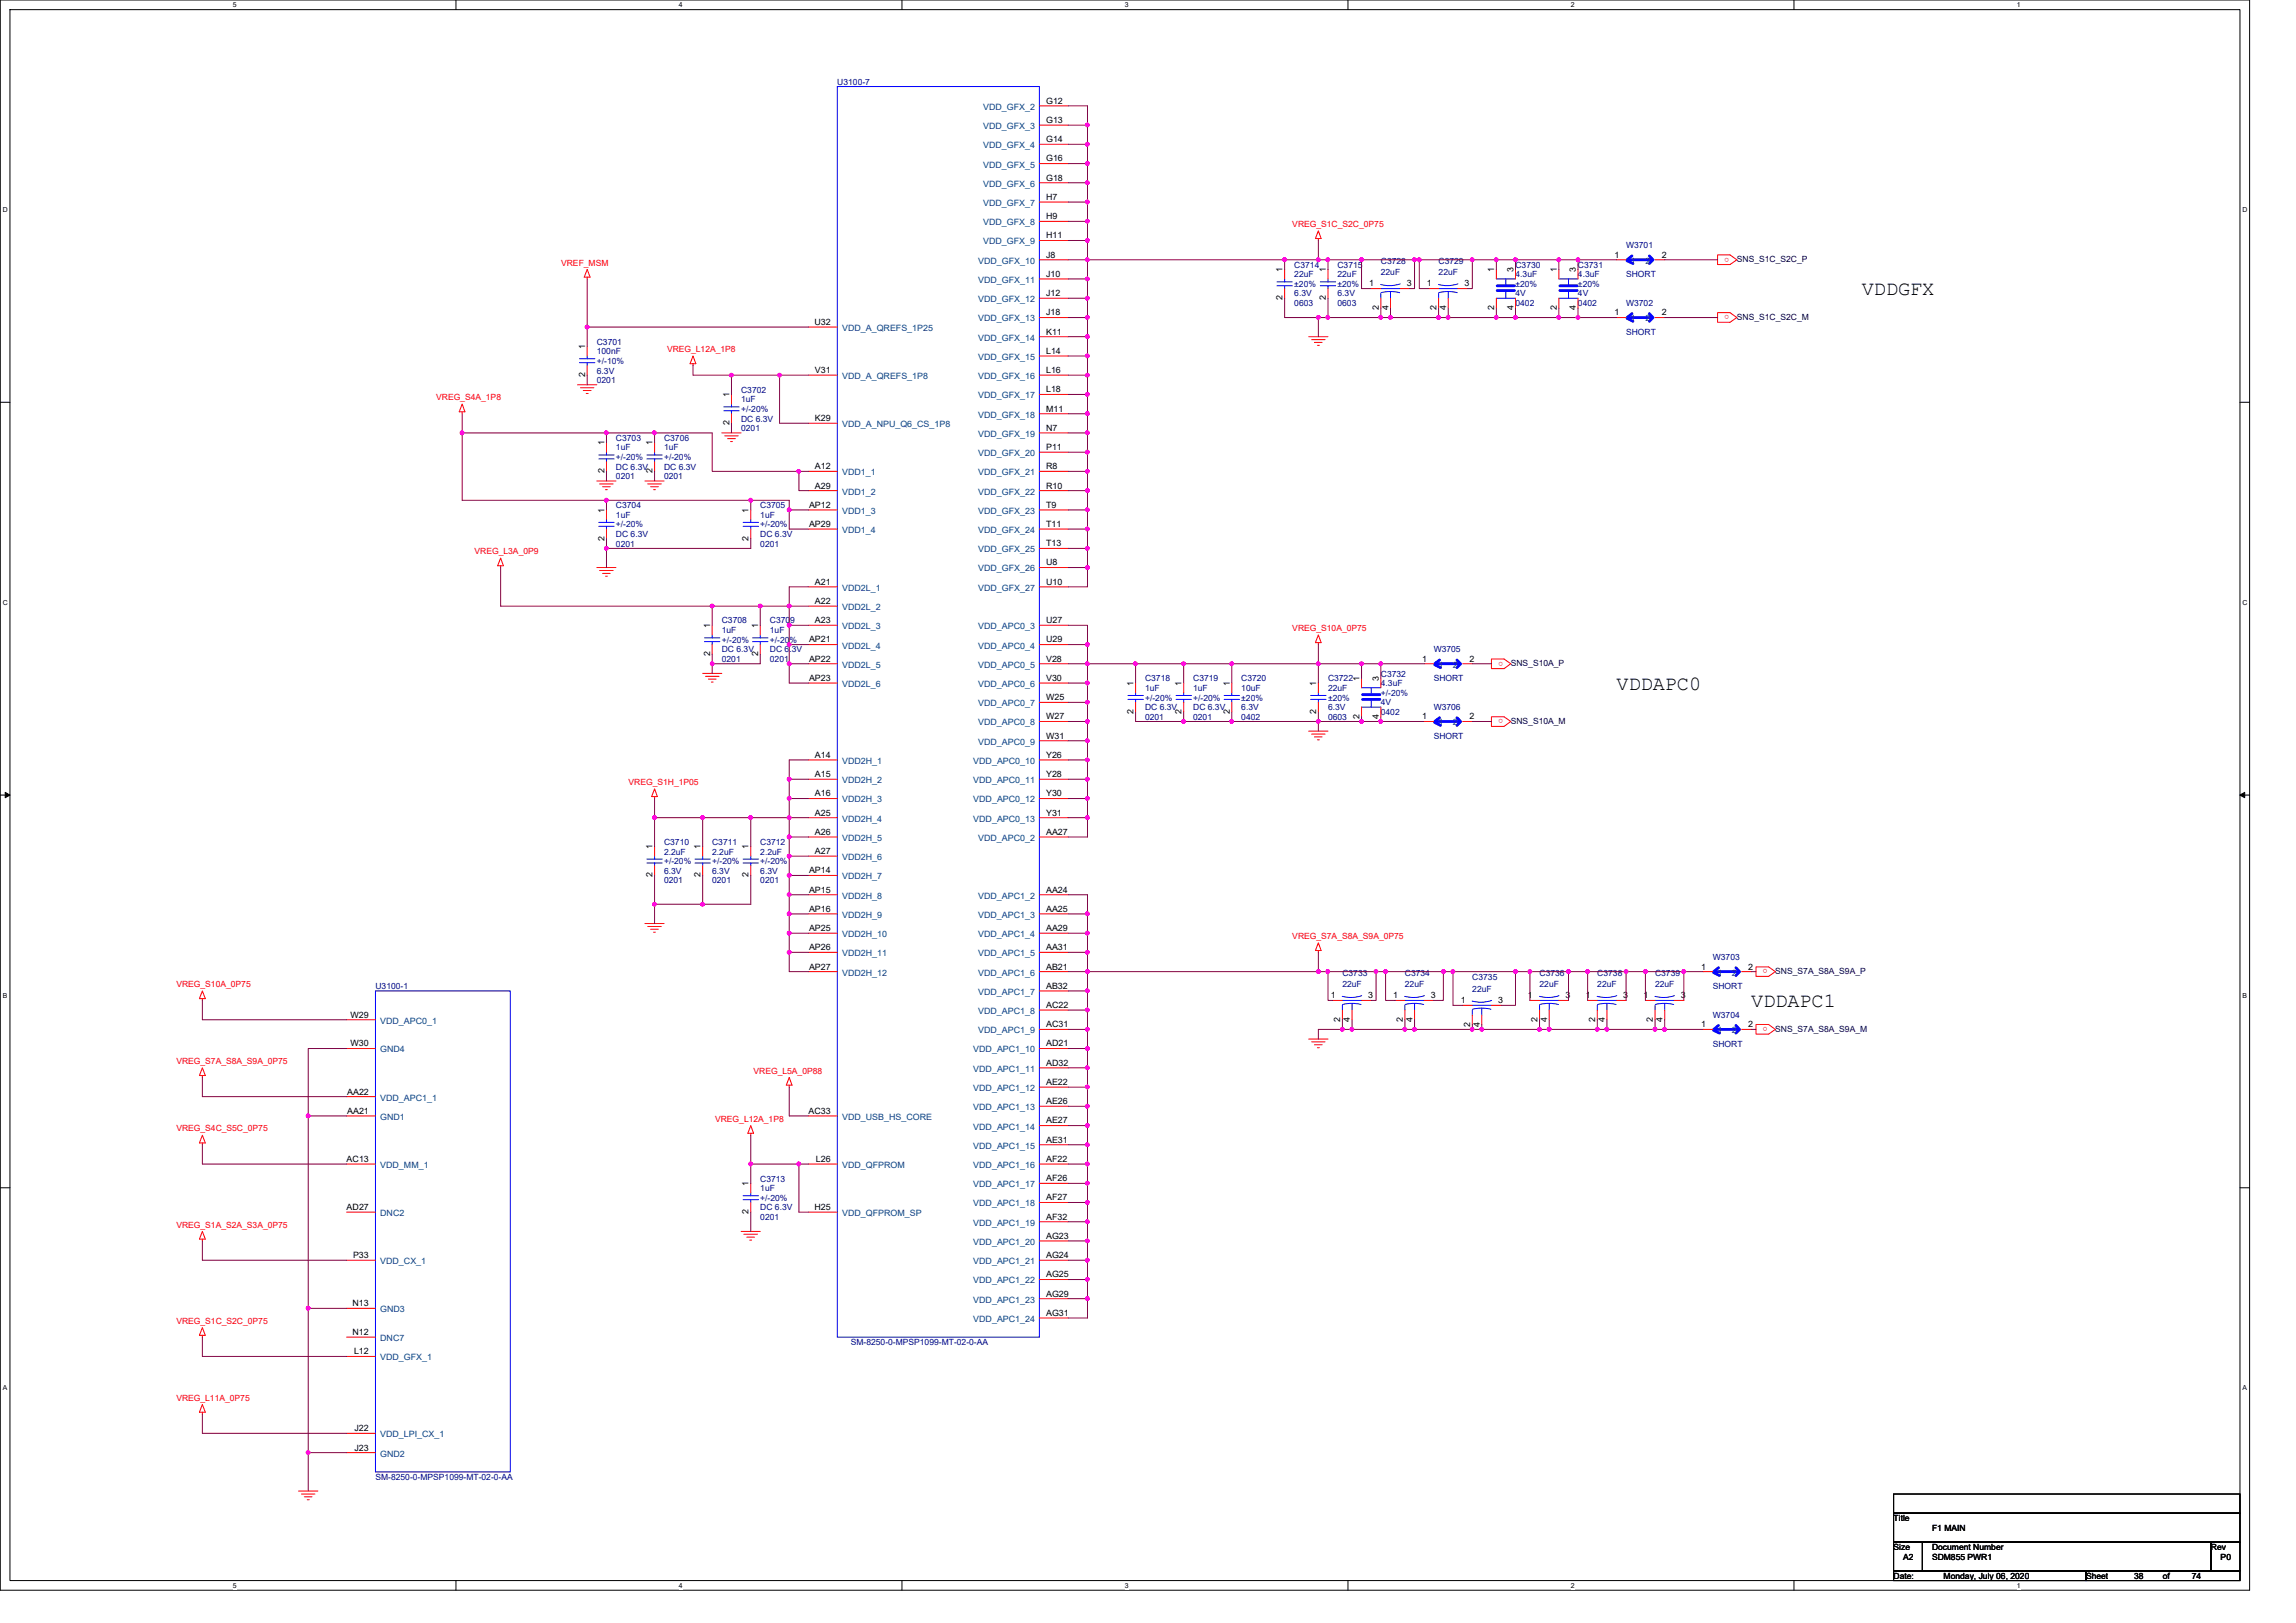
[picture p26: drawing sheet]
<svg xmlns="http://www.w3.org/2000/svg" width="297mm" height="210mm" viewBox="0 0 297 210" stroke-linecap="round" stroke-linejoin="round" font-family="sans-serif">
<defs><g id="words">
<g font-size="2.6">
<text x="240.9" y="38.2">VDDGFX</text>
<text x="209.1" y="89.2">VDDAPC0</text>
<text x="226.6" y="130.3">VDDAPC1</text>
</g>
<g font-size="1.1" fill="#000080">
<text x="108.3" y="11">U3100-7</text>
<text x="167.4" y="34.6">C3714</text>
<text x="167.4" y="35.9">22uF</text>
<text x="173" y="34.6">C3715</text>
<text x="173" y="35.9">22uF</text>
<text x="178.6" y="34.1">C3728</text>
<text x="178.6" y="35.6">22uF</text>
<text x="186.1" y="34.1">C3729</text>
<text x="186.1" y="35.6">22uF</text>
<text x="196.1" y="34.6">C3730</text>
<text x="196.1" y="35.9">4.3uF</text>
<text x="204.1" y="34.6">C3731</text>
<text x="204.1" y="35.9">4.3uF</text>
<text x="210.4" y="32.1">W3701</text>
<text x="210.4" y="35.9">SHORT</text>
<text x="167.4" y="39.6">0603</text>
<text x="167.4" y="38.4">6.3V</text>
<text x="167.4" y="37.1">±20%</text>
<text x="173" y="39.6">0603</text>
<text x="173" y="38.4">6.3V</text>
<text x="173" y="37.1">±20%</text>
<text x="196.1" y="39.6">0402</text>
<text x="196.1" y="38.4">4V</text>
<text x="196.1" y="37.1">±20%</text>
<text x="204.1" y="39.6">0402</text>
<text x="204.1" y="38.4">4V</text>
<text x="204.1" y="37.1">±20%</text>
<text x="210.4" y="39.6">W3702</text>
<text x="77.2" y="44.6">C3701</text>
<text x="77.2" y="45.8">100nF</text>
<text x="77.2" y="47.1">+/-10%</text>
<text x="210.4" y="43.3">SHORT</text>
<text x="77.2" y="49.6">0201</text>
<text x="77.2" y="48.3">6.3V</text>
<text x="95.9" y="50.8">C3702</text>
<text x="95.9" y="52">1uF</text>
<text x="95.9" y="53.3">+/-20%</text>
<text x="79.7" y="57">C3703</text>
<text x="79.7" y="58.3">1uF</text>
<text x="79.7" y="59.5">+/-20%</text>
<text x="85.9" y="57">C3706</text>
<text x="85.9" y="58.3">1uF</text>
<text x="85.9" y="59.5">+/-20%</text>
<text x="95.9" y="55.8">0201</text>
<text x="95.9" y="54.5">DC 6.3V</text>
<text x="79.7" y="62">0201</text>
<text x="79.7" y="60.8">DC 6.3V</text>
<text x="79.7" y="65.7">C3704</text>
<text x="85.9" y="62">0201</text>
<text x="85.9" y="60.8">DC 6.3V</text>
<text x="98.4" y="65.7">C3705</text>
<text x="79.7" y="67">1uF</text>
<text x="79.7" y="70.7">0201</text>
<text x="79.7" y="69.5">DC 6.3V</text>
<text x="79.7" y="68.2">+/-20%</text>
<text x="98.4" y="67">1uF</text>
<text x="98.4" y="70.7">0201</text>
<text x="98.4" y="69.5">DC 6.3V</text>
<text x="98.4" y="68.2">+/-20%</text>
<text x="93.4" y="80.7">C3708</text>
<text x="93.4" y="81.9">1uF</text>
<text x="93.4" y="83.2">+/-20%</text>
<text x="99.6" y="80.7">C3709</text>
<text x="99.6" y="81.9">1uF</text>
<text x="99.6" y="83.2">+/-20%</text>
<text x="93.4" y="85.7">0201</text>
<text x="93.4" y="84.4">DC 6.3V</text>
<text x="99.6" y="85.7">0201</text>
<text x="99.6" y="84.4">DC 6.3V</text>
<text x="148.1" y="88.1">C3718</text>
<text x="148.1" y="89.4">1uF</text>
<text x="154.4" y="88.1">C3719</text>
<text x="154.4" y="89.4">1uF</text>
<text x="160.6" y="88.1">C3720</text>
<text x="160.6" y="89.4">10uF</text>
<text x="171.8" y="88.1">C3722</text>
<text x="171.8" y="89.4">22uF</text>
<text x="178.6" y="87.5">C3732</text>
<text x="178.6" y="88.8">4.3uF</text>
<text x="185.5" y="84.4">W3705</text>
<text x="185.5" y="88.1">SHORT</text>
<text x="148.1" y="93.1">0201</text>
<text x="148.1" y="91.9">DC 6.3V</text>
<text x="148.1" y="90.6">+/-20%</text>
<text x="154.4" y="93.1">0201</text>
<text x="154.4" y="91.9">DC 6.3V</text>
<text x="154.4" y="90.6">+/-20%</text>
<text x="160.6" y="93.1">0402</text>
<text x="160.6" y="91.9">6.3V</text>
<text x="160.6" y="90.6">±20%</text>
<text x="171.8" y="93.1">0603</text>
<text x="171.8" y="91.9">6.3V</text>
<text x="171.8" y="90.6">±20%</text>
<text x="178.6" y="92.5">0402</text>
<text x="178.6" y="91.2">4V</text>
<text x="178.6" y="90">+/-20%</text>
<text x="185.5" y="91.9">W3706</text>
<text x="185.5" y="95.6">SHORT</text>
<text x="85.9" y="109.3">C3710</text>
<text x="85.9" y="110.6">2.2uF</text>
<text x="85.9" y="113">6.3V</text>
<text x="85.9" y="111.8">+/-20%</text>
<text x="92.1" y="109.3">C3711</text>
<text x="92.1" y="110.6">2.2uF</text>
<text x="92.1" y="113">6.3V</text>
<text x="92.1" y="111.8">+/-20%</text>
<text x="98.4" y="109.3">C3712</text>
<text x="98.4" y="110.6">2.2uF</text>
<text x="98.4" y="113">6.3V</text>
<text x="98.4" y="111.8">+/-20%</text>
<text x="85.9" y="114.3">0201</text>
<text x="92.1" y="114.3">0201</text>
<text x="98.4" y="114.3">0201</text>
<text x="221.6" y="124.2">W3703</text>
<text x="48.6" y="128">U3100-1</text>
<text x="173.7" y="126.2">C3733</text>
<text x="173.7" y="127.7">22uF</text>
<text x="181.8" y="126.2">C3734</text>
<text x="181.8" y="127.7">22uF</text>
<text x="190.5" y="126.9">C3735</text>
<text x="190.5" y="128.3">22uF</text>
<text x="199.2" y="126.2">C3736</text>
<text x="199.2" y="127.7">22uF</text>
<text x="206.6" y="126.2">C3738</text>
<text x="206.6" y="127.7">22uF</text>
<text x="214.1" y="126.2">C3739</text>
<text x="214.1" y="127.7">22uF</text>
<text x="221.6" y="131.7">W3704</text>
<text x="221.6" y="128">SHORT</text>
<text x="221.6" y="135.4">SHORT</text>
<text x="98.4" y="152.9">C3713</text>
<text x="98.4" y="154.1">1uF</text>
<text x="98.4" y="155.3">+/-20%</text>
<text x="98.4" y="157.8">0201</text>
<text x="98.4" y="156.6">DC 6.3V</text>
<text x="110.1" y="174">SM-8250-0-MPSP1099-MT-02-0-AA</text>
<text x="48.6" y="191.5">SM-8250-0-MPSP1099-MT-02-0-AA</text>
</g>
<g font-size="1.1" fill="#004080">
<text x="127.2" y="14.2">VDD_GFX_2</text>
<text x="127.2" y="16.7">VDD_GFX_3</text>
<text x="127.2" y="19.2">VDD_GFX_4</text>
<text x="127.2" y="21.7">VDD_GFX_5</text>
<text x="127.2" y="24.2">VDD_GFX_6</text>
<text x="127.2" y="26.6">VDD_GFX_7</text>
<text x="127.2" y="29.1">VDD_GFX_8</text>
<text x="126.6" y="34.1">VDD_GFX_10</text>
<text x="127.2" y="31.6">VDD_GFX_9</text>
<text x="211" y="34.1">1</text>
<text x="212.9" y="34.1">2</text>
<text x="126.6" y="36.6">VDD_GFX_11</text>
<text x="126.6" y="39.1">VDD_GFX_12</text>
<text x="126.6" y="41.6">VDD_GFX_13</text>
<text x="211" y="41.6">1</text>
<text x="212.9" y="41.6">2</text>
<text x="108.9" y="42.8">VDD_A_QREFS_1P25</text>
<text x="126.6" y="44.1">VDD_GFX_14</text>
<text x="126.6" y="46.6">VDD_GFX_15</text>
<text x="108.9" y="49">VDD_A_QREFS_1P8</text>
<text x="126.6" y="49">VDD_GFX_16</text>
<text x="126.6" y="51.5">VDD_GFX_17</text>
<text x="108.9" y="55.3">VDD_A_NPU_Q6_CS_1P8</text>
<text x="126.6" y="54">VDD_GFX_18</text>
<text x="126.6" y="56.5">VDD_GFX_19</text>
<text x="126.6" y="59">VDD_GFX_20</text>
<text x="108.9" y="61.5">VDD1_1</text>
<text x="108.9" y="64">VDD1_2</text>
<text x="126.6" y="61.5">VDD_GFX_21</text>
<text x="126.6" y="64">VDD_GFX_22</text>
<text x="108.9" y="66.5">VDD1_3</text>
<text x="108.9" y="69">VDD1_4</text>
<text x="126.6" y="66.5">VDD_GFX_23</text>
<text x="126.6" y="69">VDD_GFX_24</text>
<text x="126.6" y="71.5">VDD_GFX_25</text>
<text x="108.9" y="76.4">VDD2L_1</text>
<text x="126.6" y="73.9">VDD_GFX_26</text>
<text x="126.6" y="76.4">VDD_GFX_27</text>
<text x="108.9" y="78.9">VDD2L_2</text>
<text x="108.9" y="81.4">VDD2L_3</text>
<text x="108.9" y="83.9">VDD2L_4</text>
<text x="126.6" y="81.4">VDD_APC0_3</text>
<text x="126.6" y="83.9">VDD_APC0_4</text>
<text x="108.9" y="86.4">VDD2L_5</text>
<text x="108.9" y="88.9">VDD2L_6</text>
<text x="126.6" y="86.4">VDD_APC0_5</text>
<text x="126.6" y="88.9">VDD_APC0_6</text>
<text x="186.1" y="86.4">1</text>
<text x="188" y="86.4">2</text>
<text x="126.6" y="91.4">VDD_APC0_7</text>
<text x="126.6" y="93.9">VDD_APC0_8</text>
<text x="186.1" y="93.9">1</text>
<text x="188" y="93.9">2</text>
<text x="108.9" y="98.8">VDD2H_1</text>
<text x="108.9" y="101.3">VDD2H_2</text>
<text x="125.9" y="98.8">VDD_APC0_10</text>
<text x="125.9" y="101.3">VDD_APC0_11</text>
<text x="126.6" y="96.4">VDD_APC0_9</text>
<text x="108.9" y="103.8">VDD2H_3</text>
<text x="108.9" y="106.3">VDD2H_4</text>
<text x="125.9" y="103.8">VDD_APC0_12</text>
<text x="125.9" y="106.3">VDD_APC0_13</text>
<text x="108.9" y="108.8">VDD2H_5</text>
<text x="108.9" y="111.3">VDD2H_6</text>
<text x="108.9" y="113.8">VDD2H_7</text>
<text x="126.6" y="108.8">VDD_APC0_2</text>
<text x="108.9" y="116.3">VDD2H_8</text>
<text x="108.9" y="118.7">VDD2H_9</text>
<text x="126.6" y="116.3">VDD_APC1_2</text>
<text x="126.6" y="118.7">VDD_APC1_3</text>
<text x="108.9" y="121.2">VDD2H_10</text>
<text x="108.9" y="123.7">VDD2H_11</text>
<text x="126.6" y="121.2">VDD_APC1_4</text>
<text x="126.6" y="123.7">VDD_APC1_5</text>
<text x="108.9" y="126.2">VDD2H_12</text>
<text x="126.6" y="126.2">VDD_APC1_6</text>
<text x="126.6" y="128.7">VDD_APC1_7</text>
<text x="126.6" y="131.2">VDD_APC1_8</text>
<text x="222.2" y="126.2">1</text>
<text x="224.1" y="126.2">2</text>
<text x="49.2" y="132.4">VDD_APC0_1</text>
<text x="49.2" y="136.2">GND4</text>
<text x="125.9" y="136.2">VDD_APC1_10</text>
<text x="126.6" y="133.7">VDD_APC1_9</text>
<text x="222.2" y="133.7">1</text>
<text x="224.1" y="133.7">2</text>
<text x="49.2" y="142.4">VDD_APC1_1</text>
<text x="125.9" y="138.7">VDD_APC1_11</text>
<text x="125.9" y="141.2">VDD_APC1_12</text>
<text x="125.9" y="143.6">VDD_APC1_13</text>
<text x="49.2" y="144.9">GND1</text>
<text x="108.9" y="144.9">VDD_USB_HS_CORE</text>
<text x="125.9" y="146.1">VDD_APC1_14</text>
<text x="125.9" y="148.6">VDD_APC1_15</text>
<text x="49.2" y="151.1">VDD_MM_1</text>
<text x="108.9" y="151.1">VDD_QFPROM</text>
<text x="125.9" y="151.1">VDD_APC1_16</text>
<text x="125.9" y="153.6">VDD_APC1_17</text>
<text x="49.2" y="157.3">DNC2</text>
<text x="108.9" y="157.3">VDD_QFPROM_SP</text>
<text x="125.9" y="156.1">VDD_APC1_18</text>
<text x="125.9" y="158.6">VDD_APC1_19</text>
<text x="125.9" y="161.1">VDD_APC1_20</text>
<text x="49.2" y="163.6">VDD_CX_1</text>
<text x="125.9" y="163.6">VDD_APC1_21</text>
<text x="125.9" y="166.1">VDD_APC1_22</text>
<text x="49.2" y="169.8">GND3</text>
<text x="49.2" y="173.5">DNC7</text>
<text x="125.9" y="168.5">VDD_APC1_23</text>
<text x="125.9" y="171">VDD_APC1_24</text>
<text x="49.2" y="176">VDD_GFX_1</text>
<text x="49.2" y="185.9">VDD_LPI_CX_1</text>
<text x="49.2" y="188.4">GND2</text>
</g>
<g font-size="1.1">
<text x="135.3" y="13.4">G12</text>
<text x="135.3" y="15.9">G13</text>
<text x="135.3" y="18.4">G14</text>
<text x="135.3" y="20.9">G16</text>
<text x="135.3" y="23.4">G18</text>
<text x="135.3" y="25.9">H7</text>
<text x="135.3" y="28.4">H9</text>
<text x="135.3" y="33.3">J8</text>
<text x="135.3" y="35.8">J10</text>
<text x="135.3" y="30.8">H11</text>
<text x="165.9" y="35.2" transform="rotate(-90 165.9 35.2)">1</text>
<text x="171.5" y="35.2" transform="rotate(-90 171.5 35.2)">1</text>
<text x="193.3" y="35.2" transform="rotate(-90 193.3 35.2)">1</text>
<text x="195.8" y="35.2" transform="rotate(-90 195.8 35.2)">3</text>
<text x="201.4" y="35.2" transform="rotate(-90 201.4 35.2)">1</text>
<text x="203.9" y="35.2" transform="rotate(-90 203.9 35.2)">3</text>
<text x="208.9" y="33.3">1</text>
<text x="215" y="33.3">2</text>
<text x="135.3" y="38.3">J12</text>
<text x="135.3" y="40.8">J18</text>
<text x="165.9" y="38.8" transform="rotate(-90 165.9 38.8)">2</text>
<text x="171.5" y="38.8" transform="rotate(-90 171.5 38.8)">2</text>
<text x="177.1" y="37.1">1</text>
<text x="178.4" y="40.1" transform="rotate(-90 178.4 40.1)">2</text>
<text x="179.6" y="40.1" transform="rotate(-90 179.6 40.1)">4</text>
<text x="182" y="37.1">3</text>
<text x="184.6" y="37.1">1</text>
<text x="185.8" y="40.1" transform="rotate(-90 185.8 40.1)">2</text>
<text x="187.1" y="40.1" transform="rotate(-90 187.1 40.1)">4</text>
<text x="189.5" y="37.1">3</text>
<text x="193.3" y="40.1" transform="rotate(-90 193.3 40.1)">2</text>
<text x="195.8" y="40.1" transform="rotate(-90 195.8 40.1)">4</text>
<text x="201.4" y="40.1" transform="rotate(-90 201.4 40.1)">2</text>
<text x="203.9" y="40.1" transform="rotate(-90 203.9 40.1)">4</text>
<text x="208.9" y="40.8">1</text>
<text x="215" y="40.8">2</text>
<text x="75.7" y="45.2" transform="rotate(-90 75.7 45.2)">1</text>
<text x="105.4" y="42">U32</text>
<text x="135.3" y="43.3">K11</text>
<text x="135.3" y="45.8">L14</text>
<text x="75.7" y="48.8" transform="rotate(-90 75.7 48.8)">2</text>
<text x="94.4" y="51.4" transform="rotate(-90 94.4 51.4)">1</text>
<text x="105.4" y="48.3">V31</text>
<text x="135.3" y="48.3">L16</text>
<text x="135.3" y="50.8">L18</text>
<text x="135.3" y="53.3">M11</text>
<text x="78.2" y="57.6" transform="rotate(-90 78.2 57.6)">1</text>
<text x="84.4" y="57.6" transform="rotate(-90 84.4 57.6)">1</text>
<text x="94.4" y="55" transform="rotate(-90 94.4 55)">2</text>
<text x="105.4" y="54.5">K29</text>
<text x="135.3" y="55.7">N7</text>
<text x="135.3" y="58.2">P11</text>
<text x="78.2" y="61.3" transform="rotate(-90 78.2 61.3)">2</text>
<text x="84.4" y="61.3" transform="rotate(-90 84.4 61.3)">2</text>
<text x="104.7" y="65.7">AP12</text>
<text x="105.4" y="60.7">A12</text>
<text x="105.4" y="63.2">A29</text>
<text x="135.3" y="60.7">R8</text>
<text x="135.3" y="63.2">R10</text>
<text x="135.3" y="65.7">T9</text>
<text x="78.2" y="70" transform="rotate(-90 78.2 70)">2</text>
<text x="78.2" y="66.3" transform="rotate(-90 78.2 66.3)">1</text>
<text x="96.9" y="70" transform="rotate(-90 96.9 70)">2</text>
<text x="96.9" y="66.3" transform="rotate(-90 96.9 66.3)">1</text>
<text x="104.7" y="68.2">AP29</text>
<text x="135.3" y="68.2">T11</text>
<text x="135.3" y="70.7">T13</text>
<text x="105.4" y="75.6">A21</text>
<text x="135.3" y="73.2">U8</text>
<text x="135.3" y="75.6">U10</text>
<text x="91.9" y="81.3" transform="rotate(-90 91.9 81.3)">1</text>
<text x="98.1" y="81.3" transform="rotate(-90 98.1 81.3)">1</text>
<text x="104.7" y="83.1">AP21</text>
<text x="105.4" y="78.1">A22</text>
<text x="105.4" y="80.6">A23</text>
<text x="135.3" y="80.6">U27</text>
<text x="135.3" y="83.1">U29</text>
<text x="91.9" y="84.9" transform="rotate(-90 91.9 84.9)">2</text>
<text x="98.1" y="84.9" transform="rotate(-90 98.1 84.9)">2</text>
<text x="104.7" y="85.6">AP22</text>
<text x="104.7" y="88.1">AP23</text>
<text x="135.3" y="85.6">V28</text>
<text x="135.3" y="88.1">V30</text>
<text x="146.6" y="88.8" transform="rotate(-90 146.6 88.8)">1</text>
<text x="152.9" y="88.8" transform="rotate(-90 152.9 88.8)">1</text>
<text x="159.1" y="88.8" transform="rotate(-90 159.1 88.8)">1</text>
<text x="170.3" y="88.8" transform="rotate(-90 170.3 88.8)">1</text>
<text x="175.9" y="88.1" transform="rotate(-90 175.9 88.1)">1</text>
<text x="178.4" y="88.1" transform="rotate(-90 178.4 88.1)">3</text>
<text x="184" y="85.6">1</text>
<text x="190.1" y="85.6">2</text>
<text x="135.3" y="90.6">W25</text>
<text x="135.3" y="93.1">W27</text>
<text x="135.3" y="95.6">W31</text>
<text x="146.6" y="92.4" transform="rotate(-90 146.6 92.4)">2</text>
<text x="152.9" y="92.4" transform="rotate(-90 152.9 92.4)">2</text>
<text x="159.1" y="92.4" transform="rotate(-90 159.1 92.4)">2</text>
<text x="170.3" y="92.4" transform="rotate(-90 170.3 92.4)">2</text>
<text x="175.9" y="93" transform="rotate(-90 175.9 93)">2</text>
<text x="178.4" y="93" transform="rotate(-90 178.4 93)">4</text>
<text x="184" y="93.1">1</text>
<text x="190.1" y="93.1">2</text>
<text x="105.4" y="98">A14</text>
<text x="105.4" y="100.5">A15</text>
<text x="135.3" y="98">Y26</text>
<text x="135.3" y="100.5">Y28</text>
<text x="105.4" y="103">A16</text>
<text x="105.4" y="105.5">A25</text>
<text x="135.3" y="103">Y30</text>
<text x="135.3" y="105.5">Y31</text>
<text x="84.4" y="113.5" transform="rotate(-90 84.4 113.5)">2</text>
<text x="84.4" y="109.9" transform="rotate(-90 84.4 109.9)">1</text>
<text x="90.6" y="113.5" transform="rotate(-90 90.6 113.5)">2</text>
<text x="90.6" y="109.9" transform="rotate(-90 90.6 109.9)">1</text>
<text x="96.9" y="113.5" transform="rotate(-90 96.9 113.5)">2</text>
<text x="96.9" y="109.9" transform="rotate(-90 96.9 109.9)">1</text>
<text x="104.7" y="113">AP14</text>
<text x="105.4" y="108">A26</text>
<text x="105.4" y="110.5">A27</text>
<text x="135.3" y="108">AA27</text>
<text x="104.7" y="115.5">AP15</text>
<text x="104.7" y="118">AP16</text>
<text x="135.3" y="115.5">AA24</text>
<text x="135.3" y="118">AA25</text>
<text x="104.7" y="120.5">AP25</text>
<text x="104.7" y="122.9">AP26</text>
<text x="104.7" y="125.4">AP27</text>
<text x="135.3" y="120.5">AA29</text>
<text x="135.3" y="122.9">AA31</text>
<text x="135.3" y="125.4">AB21</text>
<text x="220.1" y="125.4">1</text>
<text x="226.2" y="125.4">2</text>
<text x="45.4" y="131.7">W29</text>
<text x="135.3" y="127.9">AB32</text>
<text x="135.3" y="130.4">AC22</text>
<text x="172.2" y="129.2">1</text>
<text x="177" y="129.2">3</text>
<text x="180.3" y="129.2">1</text>
<text x="185.1" y="129.2">3</text>
<text x="189" y="129.8">1</text>
<text x="193.8" y="129.8">3</text>
<text x="197.7" y="129.2">1</text>
<text x="202.5" y="129.2">3</text>
<text x="205.1" y="129.2">1</text>
<text x="210" y="129.2">3</text>
<text x="212.6" y="129.2">1</text>
<text x="217.5" y="129.2">3</text>
<text x="45.4" y="135.4">W30</text>
<text x="135.3" y="132.9">AC31</text>
<text x="135.3" y="135.4">AD21</text>
<text x="135.3" y="137.9">AD32</text>
<text x="173.4" y="132.2" transform="rotate(-90 173.4 132.2)">2</text>
<text x="174.6" y="132.2" transform="rotate(-90 174.6 132.2)">4</text>
<text x="181.5" y="132.2" transform="rotate(-90 181.5 132.2)">2</text>
<text x="182.7" y="132.2" transform="rotate(-90 182.7 132.2)">4</text>
<text x="190.2" y="132.8" transform="rotate(-90 190.2 132.8)">2</text>
<text x="191.4" y="132.8" transform="rotate(-90 191.4 132.8)">4</text>
<text x="198.9" y="132.2" transform="rotate(-90 198.9 132.2)">2</text>
<text x="200.1" y="132.2" transform="rotate(-90 200.1 132.2)">4</text>
<text x="206.4" y="132.2" transform="rotate(-90 206.4 132.2)">2</text>
<text x="207.6" y="132.2" transform="rotate(-90 207.6 132.2)">4</text>
<text x="213.8" y="132.2" transform="rotate(-90 213.8 132.2)">2</text>
<text x="215.1" y="132.2" transform="rotate(-90 215.1 132.2)">4</text>
<text x="220.1" y="132.9">1</text>
<text x="226.2" y="132.9">2</text>
<text x="44.9" y="141.6">AA22</text>
<text x="135.3" y="140.4">AE22</text>
<text x="135.3" y="142.9">AE26</text>
<text x="44.9" y="144.1">AA21</text>
<text x="104.6" y="144.1">AC33</text>
<text x="135.3" y="145.4">AE27</text>
<text x="135.3" y="147.8">AE31</text>
<text x="44.8" y="150.3">AC13</text>
<text x="96.9" y="153.5" transform="rotate(-90 96.9 153.5)">1</text>
<text x="105.6" y="150.3">L26</text>
<text x="135.3" y="150.3">AF22</text>
<text x="135.3" y="152.8">AF26</text>
<text x="135.3" y="155.3">AF27</text>
<text x="44.8" y="156.5">AD27</text>
<text x="96.9" y="157.1" transform="rotate(-90 96.9 157.1)">2</text>
<text x="105.4" y="156.5">H25</text>
<text x="135.3" y="157.8">AF32</text>
<text x="135.3" y="160.3">AG23</text>
<text x="45.7" y="162.8">P33</text>
<text x="135.3" y="162.8">AG24</text>
<text x="135.3" y="165.3">AG25</text>
<text x="135.3" y="167.7">AG29</text>
<text x="45.6" y="169">N13</text>
<text x="45.6" y="172.7">N12</text>
<text x="135.3" y="170.2">AG31</text>
<text x="45.8" y="175.2">L12</text>
<text x="45.9" y="185.2">J22</text>
<text x="45.9" y="187.7">J23</text>
<text x="245" y="196.8">Title</text>
<text x="245" y="200.5">Size</text>
<text x="246.2" y="201.8">A2</text>
<text x="250" y="200.5">Document Number</text>
<text x="250" y="201.8">SDM855 PWR1</text>
<text x="250" y="198">F1 MAIN</text>
<text x="286" y="200.5">Rev</text>
<text x="287.3" y="201.8">P0</text>
<text x="245" y="204.3">Date:</text>
<text x="251.5" y="204.3">Monday, July 06, 2020</text>
<text x="269.9" y="204.3">Sheet</text>
<text x="276.1" y="204.3">38</text>
<text x="279.8" y="204.3">of</text>
<text x="283.6" y="204.3">74</text>
</g>
<g font-size="1.1" fill="#f00">
<text x="167.2" y="29.4">VREG_S1C_S2C_0P75</text>
<text x="72.6" y="34.4">VREF_MSM</text>
<text x="223.7" y="33.3" transform="rotate(180 223.7 33.3)">o</text>
<text x="223.7" y="40.8" transform="rotate(180 223.7 40.8)">o</text>
<text x="86.3" y="45.6">VREG_L12A_1P8</text>
<text x="56.4" y="51.8">VREG_S4A_1P8</text>
<text x="61.4" y="71.7">VREG_L3A_0P9</text>
<text x="167.2" y="81.7">VREG_S10A_0P75</text>
<text x="194.5" y="85.6" transform="rotate(180 194.5 85.6)">o</text>
<text x="194.5" y="93.1" transform="rotate(180 194.5 93.1)">o</text>
<text x="81.3" y="101.6">VREG_S1H_1P05</text>
<text x="167.2" y="121.5">VREG_S7A_S8A_S9A_0P75</text>
<text x="228.7" y="125.4" transform="rotate(180 228.7 125.4)">o</text>
<text x="22.8" y="127.7">VREG_S10A_0P75</text>
<text x="22.8" y="137.7">VREG_S7A_S8A_S9A_0P75</text>
<text x="228.7" y="132.9" transform="rotate(180 228.7 132.9)">o</text>
<text x="97.5" y="138.9">VREG_L5A_0P88</text>
<text x="22.8" y="146.4">VREG_S4C_S5C_0P75</text>
<text x="92.5" y="145.1">VREG_L12A_1P8</text>
<text x="22.8" y="158.8">VREG_S1A_S2A_S3A_0P75</text>
<text x="22.8" y="171.3">VREG_S1C_S2C_0P75</text>
<text x="22.8" y="181.2">VREG_L11A_0P75</text>
</g>
<g font-size="1.1" fill="#000040">
<text x="224.7" y="33.9">SNS_S1C_S2C_P</text>
<text x="224.7" y="41.3">SNS_S1C_S2C_M</text>
<text x="195.4" y="86.1">SNS_S10A_P</text>
<text x="195.4" y="93.6">SNS_S10A_M</text>
<text x="229.7" y="126">SNS_S7A_S8A_S9A_P</text>
<text x="229.7" y="133.5">SNS_S7A_S8A_S9A_M</text>
</g>
<g font-size=".9">
<text x="30.1" y="1">5</text>
<text x="87.8" y="1">4</text>
<text x="145.5" y="1">3</text>
<text x="203.2" y="1">2</text>
<text x="260.9" y="1">1</text>
<text x=".4" y="27.5">D</text>
<text x="290.1" y="27.5">D</text>
<text x=".4" y="78.3">C</text>
<text x="290.1" y="78.3">C</text>
<text x=".4" y="129.1">B</text>
<text x="290.1" y="129.1">B</text>
<text x=".4" y="179.9">A</text>
<text x="290.1" y="179.9">A</text>
<text x="30.1" y="205.4">5</text>
<text x="87.8" y="205.4">4</text>
<text x="145.5" y="205.4">3</text>
<text x="203.2" y="205.4">2</text>
<text x="260.9" y="205.4">1</text>
</g>
</g></defs>
<path d="M0 0h291v205.7h-291zM1.3 1.2h288.5v203.3h-288.5z" fill="none" stroke="#000" stroke-width=".13"/>
<g fill="#fff">
<path d="M30.1 .1h.5v1h-.5z"/>
<path d="M30.1 204.6h.5v1h-.5z"/>
</g>
<path d="M59 0v1.2M59 204.5v1.2" fill="none" stroke="#000" stroke-width=".13"/>
<g fill="#fff">
<path d="M87.8 .1h.5v1h-.5z"/>
<path d="M87.8 204.6h.5v1h-.5z"/>
</g>
<path d="M116.7 0v1.2M116.7 204.5v1.2" fill="none" stroke="#000" stroke-width=".13"/>
<g fill="#fff">
<path d="M145.5 .1h.5v1h-.5z"/>
<path d="M145.5 204.6h.5v1h-.5z"/>
</g>
<path d="M174.4 0v1.2M174.4 204.5v1.2" fill="none" stroke="#000" stroke-width=".13"/>
<g fill="#fff">
<path d="M203.2 .1h.5v1h-.5z"/>
<path d="M203.2 204.6h.5v1h-.5z"/>
</g>
<path d="M232.1 0v1.2M232.1 204.5v1.2" fill="none" stroke="#000" stroke-width=".13"/>
<g fill="#fff">
<path d="M260.9 .1h.5v1h-.5z"/>
<path d="M260.9 204.6h.5v1h-.5z"/>
<path d="M.4 26.6h.6v1h-.6z"/>
<path d="M290.1 26.6h.6v1h-.6z"/>
<path d="M.4 77.4h.6v1h-.6z"/>
<path d="M290.1 77.4h.6v1h-.6z"/>
</g>
<path d="M0 52h1.3M289.8 52h1.2" fill="none" stroke="#000" stroke-width=".13"/>
<g fill="#fff">
<path d="M.4 128.3h.5v1h-.5z"/>
<path d="M290.1 128.3h.6v1h-.6z"/>
</g>
<path d="M0 102.9h1.3M289.8 102.9h1.2" fill="none" stroke="#000" stroke-width=".13"/>
<path d="M.7 102.5l.6 .4-.6 .3zM289.8 102.9l.6-.4v.7z" fill="#000" stroke="#000" stroke-width=".13"/>
<g fill="#fff">
<path d="M.4 179.1h.5v1h-.5z"/>
<path d="M290.1 179.1h.6v1h-.6z"/>
</g>
<path d="M0 153.7h1.3M289.8 153.7h1.2M245 199.5h3.7v3.7h-3.7zM245 193.3h44.8v2.5h-44.8zM245 195.8h44.8v3.7h-44.8zM248.7 199.5h37.3v3.7h-37.3zM286 199.5h3.8v3.7h-3.8zM245 203.2h24.9v1.3h-24.9zM269.9 203.2h19.9v1.3h-19.9z" fill="none" stroke="#000" stroke-width=".13"/>
<g fill="none" stroke="#f00" stroke-width=".13">
<path d="M134.5 13.7h3.7M134.5 16.2h3.7M134.5 18.7h3.7M76 35.9v.2M76 34.9l.3 1h-.7zM134.5 21.2h3.7M134.5 23.6h3.7M134.5 26.1h3.7M134.5 28.6h3.7M134.5 31.1h3.7M134.5 33.6h3.7M134.5 36.1h3.7"/>
<path d="M134.5 38.6h3.7M166.2 34.9v1.2M166.2 37.3v1.3M170.6 29.9l.3 1h-.7zM170.6 30.9v.2M171.8 34.9v1.2M171.8 37.3v1.3M177.4 37.3h1.2M178.6 38.6v1.2M179.9 38.6v1.2M181.1 37.3h1.3M184.9 37.3h1.2"/>
<path d="M186.1 38.6v1.2M187.4 38.6v1.2M188.6 37.3h1.2M193.6 34.9v1.2M193.6 38.6v1.2M196.1 34.9v1.2M196.1 38.6v1.2M201.7 34.9v1.2M201.7 38.6v1.2M204.1 34.9v1.2M204.1 38.6v1.2M209.1 33.6h1.3"/>
<path d="M214.1 33.6h1.3M222.2 33h1.6l.9 .6-.9 .6h-1.6zM59.8 53.3v.2M59.8 52.3l.4 1h-.8zM74.7 49.8h2.5M75.1 50.2h1.7M75.5 50.5h1M75.8 50.9h.3M76 44.8v1.3M76 47.3v1.2M78.5 57.3v1.2M78.5 59.8v1.2"/>
<path d="M84.7 57.3v1.2M84.7 59.8v1.2M89.7 47.1v.2M89.7 46.1l.3 1h-.7zM93.4 56h2.5M93.8 56.4h1.7M94.1 56.7h1M94.5 57.1h.3M94.6 51v1.3M94.6 53.5v1.3M104.6 42.3h3.7M104.6 48.5h3.7"/>
<path d="M104.6 54.8h3.7M134.5 41.1h3.7M134.5 43.6h3.7M134.5 46.1h3.7M134.5 48.5h3.7M134.5 51h3.7M134.5 53.5h3.7M134.5 56h3.7M134.5 58.5h3.7M169.3 43.6h2.5M169.7 43.9h1.7M170 44.3h1"/>
<path d="M170.4 44.7h.3M209.1 41.1h1.3M214.1 41.1h1.3M222.2 40.4h1.6l.9 .7-.9 .6h-1.6zM64.8 73.2v.2M64.8 72.2l.3 1h-.7zM77.2 73.4h2.5M77.2 62.2h2.5M77.6 73.8h1.7M77.6 62.6h1.7M78 74.2h.9M78 63h.9"/>
<path d="M78.3 74.5h.3M78.3 63.4h.3M78.5 66v1.2M78.5 68.5v1.2M83.4 62.2h2.5M83.8 62.6h1.8M84.2 63h1M84.6 63.4h.2M97.1 66v1.2M97.1 68.5v1.2M104.6 61h3.7M104.6 63.5h3.7"/>
<path d="M104.6 66h3.7M104.6 68.5h3.7M104.6 75.9h3.7M104.6 78.4h3.7M134.5 61h3.7M134.5 63.5h3.7M134.5 66h3.7M134.5 68.5h3.7M134.5 71h3.7M134.5 73.4h3.7M134.5 75.9h3.7M90.9 87.1h2.5"/>
<path d="M91.3 87.5h1.7M91.6 87.9h1M92 88.2h.3M92.1 80.9v1.2M92.1 83.4v1.2M98.4 80.9v1.2M98.4 83.4v1.2M104.6 80.9h3.7M104.6 83.4h3.7M104.6 85.9h3.7M104.6 88.4h3.7M104.6 98.3h3.7"/>
<path d="M134.5 80.9h3.7M134.5 83.4h3.7M134.5 85.9h3.7M134.5 88.4h3.7M134.5 90.9h3.7M134.5 93.3h3.7M134.5 95.8h3.7M134.5 98.3h3.7M146.9 88.4v1.2M146.9 90.9v1.2M153.1 88.4v1.2M153.1 90.9v1.2"/>
<path d="M159.4 88.4v1.2M159.4 90.9v1.2M169.3 94.6h2.5M169.7 95h1.7M170 95.3h1M170.4 95.7h.3M170.6 82.1l.3 1h-.7zM170.6 83.1v.3M170.6 88.4v1.2M170.6 90.9v1.2M176.1 87.8v1.2M176.1 91.5v1.2"/>
<path d="M178.6 87.8v1.2M178.6 91.5v1.2M184.3 85.9h1.2M184.3 93.3h1.2M189.2 85.9h1.3M189.2 93.3h1.3M193 85.3h1.6l.8 .6-.8 .6h-1.6zM193 92.7h1.6l.8 .6-.8 .7h-1.6zM83.4 119.5h2.5M83.8 119.9h1.8M84.7 103.1v.2M84.7 109.5v1.3"/>
<path d="M84.7 112v1.3M84.7 102.1l.3 1h-.7zM90.9 109.5v1.3M90.9 112v1.3M97.1 109.5v1.3M97.1 112v1.3M104.6 100.8h3.7M104.6 103.3h3.7M104.6 105.8h3.7M104.6 108.3h3.7M104.6 110.8h3.7M104.6 113.3h3.7"/>
<path d="M104.6 115.8h3.7M104.6 118.2h3.7M134.5 100.8h3.7M134.5 103.3h3.7M134.5 105.8h3.7M134.5 108.3h3.7M134.5 115.8h3.7M134.5 118.2h3.7M26.2 129.2v.2M26.2 128.2l.4 1h-.8zM26.2 139.1v.3M26.2 138.2l.4 .9h-.8z"/>
<path d="M44.8 131.9h3.8M44.8 135.7h3.8M84.2 120.2h1M84.6 120.6h.2M102.1 139.4l.4 1h-.8zM104.6 120.7h3.7M104.6 123.2h3.7M104.6 125.7h3.7M134.5 120.7h3.7M134.5 123.2h3.7M134.5 125.7h3.7M134.5 128.2h3.7"/>
<path d="M134.5 130.7h3.7M134.5 133.2h3.7M134.5 135.7h3.7M134.5 138.2h3.7M169.3 134.4h2.5M169.7 134.8h1.7M170 135.2h1M170.4 135.6h.3M170.6 122l.3 1h-.7zM170.6 123v.2M172.4 129.4h1.3M173.7 130.7v1.2"/>
<path d="M174.9 130.7v1.2M176.1 129.4h1.3M180.5 129.4h1.3M181.8 130.7v1.2M183 130.7v1.2M184.3 129.4h1.2M189.2 130.1h1.3M190.5 131.3v1.2M191.7 131.3v1.2M193 130.1h1.2M197.9 129.4h1.3M199.2 130.7v1.2"/>
<path d="M200.4 130.7v1.2M201.7 129.4h1.2M205.4 129.4h1.2M206.6 130.7v1.2M207.9 130.7v1.2M209.1 129.4h1.3M212.9 129.4h1.2M214.1 130.7v1.2M215.4 130.7v1.2M216.6 129.4h1.2M220.3 133.2h1.3M220.3 125.7h1.3"/>
<path d="M225.3 133.2h1.3M225.3 125.7h1.3M227.2 125.1h1.6l.9 .6-.9 .6h-1.6zM227.2 132.5h1.6l.9 .7-.9 .6h-1.6zM26.2 147.9v.2M26.2 146.9l.4 1h-.8zM26.2 159.3l.4 1h-.8zM44.8 141.9h3.8M44.8 144.4h3.8M44.8 150.6h3.8M44.8 156.8h3.8M95.9 159.3h2.5"/>
<path d="M96.2 159.7h1.8M97.1 145.6l.4 1h-.8zM97.1 146.6v.3M97.1 153.1v1.2M97.1 155.6v1.2M102.1 140.4v.3M104.6 144.4h3.7M104.6 150.6h3.7M104.6 156.8h3.7M134.5 140.7h3.7M134.5 143.1h3.7M134.5 145.6h3.7"/>
<path d="M134.5 148.1h3.7M134.5 150.6h3.7M134.5 153.1h3.7M134.5 155.6h3.7M134.5 158.1h3.7M26.2 172.8v.2M26.2 160.3v.2M26.2 171.8l.4 1h-.8zM44.8 163h3.8M44.8 169.3h3.8M44.8 173h3.8M44.8 175.5h3.8"/>
<path d="M96.6 160.1h1M97 160.4h.2M134.5 160.5h3.7M134.5 163h3.7M134.5 165.5h3.7M134.5 168h3.7M134.5 170.5h3.7M26.2 182.7v.3M26.2 181.7l.4 1h-.8zM38.6 192.9h2.5M39 193.3h1.7M39.4 193.7h1"/>
<path d="M39.7 194h.3M44.8 185.4h3.8M44.8 187.9h3.8"/>
</g>
<g fill="none" stroke="#00f" stroke-width=".36">
<path d="M193.7 37h2.2M193.7 37.6h2.2M201.8 37h2.2M201.8 37.6h2.2M210.5 33.7l.8 .4M210.8 33.6h2.7M211.1 33.1l-.6 .5M213.4 33.1l.3 .4M213.9 33.6l-.5 .5M210.5 41.2l.8 .4M210.8 41.1h2.7M211.1 40.6l-.6 .5"/>
<path d="M213.4 40.6l.3 .4M213.9 41.1l-.5 .5M176.3 89.9h2.2M176.3 90.5h2.2M185.6 86l.8 .4M185.6 93.5l.8 .4M185.9 85.9h2.7M185.9 93.3h2.7M186.2 85.4l-.6 .5M186.2 92.9l-.6 .4M188.5 85.4l.3 .4M188.5 92.9l.3 .3"/>
<path d="M189 85.9l-.5 .5M189 93.3l-.5 .6M221.7 133.3l.8 .4M221.7 125.8l.8 .4M222 133.2h2.7M222 125.7h2.7M222.3 132.7l-.6 .5M222.3 125.2l-.6 .5M224.6 132.7l.3 .4M224.6 125.2l.3 .4M225.1 133.2l-.5 .5M225.1 125.7l-.5 .5"/>
</g>
<g fill="none" stroke="#00f" stroke-width=".13">
<path d="M108.3 11.2h26.2v161.8h-26.2zM165.2 36.5h2M165.2 37h2M166.2 36.1v.4M166.2 37v.3M170.8 36.5h2M170.8 37h2M171.8 36.1v.4M171.8 37v.3M178.6 37.3h2.5M178.6 38v.6M178.7 37.9a5 5 0 0 1 2.4 0"/>
<path d="M179.9 37.7v.9M181.2 36.7a4.4 4.4 0 0 1-2.6 .1M186.1 37.3h2.5M186.1 38v.6M186.1 37.9a4.9 4.9 0 0 1 2.4 0M187.4 37.7v.9M188.6 36.7a4.3 4.3 0 0 1-2.5 .1M193.6 38.6h2.5M193.6 36.1h2.5M194.8 36.1v.8M194.8 37.7v.9M201.7 38.6h2.4"/>
<path d="M201.7 36.1h2.4M202.9 36.1v.8M202.9 37.7v.9M75 46.4h2M75 46.9h2M76 46.1v.3M76 46.9v.4M77.5 58.9h2M77.5 59.4h2M78.5 58.5v.4M78.5 59.4v.4M83.7 58.9h2"/>
<path d="M83.7 59.4h2M84.7 58.5v.4M84.7 59.4v.4M93.6 52.6h2M93.6 53.1h2M94.6 52.3v.3M94.6 53.1v.4M77.5 67.6h2M77.5 68.1h2M78.5 67.2v.4M78.5 68.1v.4M96.1 67.6h2"/>
<path d="M96.1 68.1h2M97.1 67.2v.4M97.1 68.1v.4M91.1 82.5h2M91.1 83h2M92.1 82.1v.4M92.1 83v.4M97.4 82.5h2M97.4 83h2M98.4 82.1v.4M98.4 83v.4M145.9 90h2"/>
<path d="M145.9 90.5h2M146.9 89.6v.4M146.9 90.5v.4M152.1 90h2M152.1 90.5h2M153.1 89.6v.4M153.1 90.5v.4M158.4 90h2M158.4 90.5h2M159.4 89.6v.4M159.4 90.5v.4M169.6 90h2"/>
<path d="M169.6 90.5h2M170.6 89.6v.4M170.6 90.5v.4M176.1 91.5h2.5M176.1 89h2.5M177.4 89v.7M177.4 90.6v.9M83.7 111.1h2M83.7 111.7h2M84.7 110.8v.3M84.7 111.7v.3M89.9 111.1h2"/>
<path d="M89.9 111.7h2M90.9 110.8v.3M90.9 111.7v.3M96.1 111.1h2M96.1 111.7h2M97.1 110.8v.3M97.1 111.7v.3M48.6 128.2h17.4v62.2h-17.4zM173.7 129.4h2.4M173.7 130.1v.6M173.7 130a4.9 4.9 0 0 1 2.4 0M174.9 129.8v.9"/>
<path d="M176.2 128.8a4.3 4.3 0 0 1-2.6 .1M181.8 129.4h2.5M181.8 130.1v.6M181.8 130a5 5 0 0 1 2.4 0M183 129.8v.9M184.3 128.8a4.4 4.4 0 0 1-2.6 .1M190.5 130.1h2.5M190.5 130.7v.6M190.5 130.6a4.9 4.9 0 0 1 2.4 0M191.7 130.4v.9M193 129.4a4.3 4.3 0 0 1-2.5 .1M199.2 129.4h2.5"/>
<path d="M199.2 130.1v.6M199.2 130a5 5 0 0 1 2.4 0M200.4 129.8v.9M201.7 128.8a4.3 4.3 0 0 1-2.5 .1M206.6 129.4h2.5M206.6 130.1v.6M206.7 130a5 5 0 0 1 2.4 0M207.9 129.8v.9M209.2 128.8a4.4 4.4 0 0 1-2.6 .1M214.1 129.4h2.5M214.1 130.1v.6M214.1 130a4.9 4.9 0 0 1 2.4 0"/>
<path d="M215.4 129.8v.9M216.6 128.8a4.3 4.3 0 0 1-2.5 .1M96.1 154.7h2M96.1 155.2h2M97.1 154.3v.4M97.1 155.2v.4"/>
</g>
<g fill="none" stroke="#800040" stroke-width=".13">
<path d="M138.2 13.7h2.5v2.5M138.2 16.2h2.5M138.2 18.7h2.5M140.7 16.2v2.5M140.7 18.7v2.5M76 36.1v6.2M138.2 36.1h2.5M138.2 21.2h2.5M138.2 23.6h2.5M138.2 26.1h2.5M138.2 28.6h2.5M138.2 31.1h2.5"/>
<path d="M138.2 33.6h2.5M138.2 38.6h2.5M140.7 36.1v2.5M140.7 21.2v2.4M140.7 23.6v2.5M140.7 26.1v2.5M140.7 28.6v2.5M140.7 31.1v2.5M140.7 33.6h25.5M140.7 33.6v2.5M140.7 38.6v2.5M166.2 33.6v1.3"/>
<path d="M166.2 38.6v2.5h4.4M166.2 33.6h4.4M170.6 33.6h1.2M170.6 31.1v2.5M171.8 33.6v1.3M171.8 38.6v2.5M171.8 33.6h4.3M176.1 33.6v3.7h1.3M176.1 33.6h6.9M178.6 39.8v1.3h1.3v-1.3M183 33.6v3.7h-.6M183 33.6h.6"/>
<path d="M183.6 33.6h6.9M183.6 33.6v3.7h1.3M186.1 39.8v1.3h1.3M187.4 39.8v1.3M190.5 33.6h3.1M190.5 33.6v3.7h-.7M193.6 33.6v1.3M193.6 33.6h2.5M193.6 39.8v1.3h2.5M196.1 39.8v1.3h5.6M201.7 39.8v1.3M201.7 33.6h-5.6v1.3"/>
<path d="M204.1 33.6h5M204.1 39.8v1.3M204.1 33.6h-2.4v1.3M204.1 33.6v1.3M215.4 33.6h6.8M59.8 56h18.7M59.8 56v8.7h18.7M59.8 53.5v2.5M76 42.3h28.6M76 42.3v2.5M76 48.5v1.3M84.7 57.3v-1.3h7.4v5h11.3"/>
<path d="M84.7 56h-6.2v1.3M89.7 47.3v1.2h4.9M94.6 48.5h6.3M94.6 48.5v2.5M94.6 54.8v1.2M100.9 48.5v6.3h3.7M100.9 48.5h3.7M138.2 48.5h2.5M138.2 41.1h2.5M138.2 43.6h2.5M138.2 51h2.5M138.2 53.5h2.5"/>
<path d="M138.2 46.1h2.5M138.2 56h2.5v2.5M138.2 58.5h2.5M140.7 41.1v2.5M140.7 43.6v2.5M140.7 46.1v2.4M140.7 48.5v2.5M140.7 51v2.5M140.7 53.5v2.5M140.7 58.5v2.5M170.6 41.1h1.2M170.6 41.1v2.5"/>
<path d="M171.8 41.1h6.8M179.9 41.1h6.2M187.4 41.1h6.2M201.7 41.1h2.4M204.1 41.1h5M215.4 41.1h6.8M64.8 73.4v5h27.3M78.5 64.7v1.3M78.5 64.7h18.6M78.5 69.7v1.3M78.5 71v2.4M78.5 61v1.2"/>
<path d="M84.7 61v1.2M97.1 64.7h5v1.3M97.1 64.7v1.3M97.1 69.7v1.3h-18.6M98.4 78.4h-6.3v2.5M98.4 78.4h3.7M98.4 78.4v2.5M102.1 66h2.5M102.1 78.4h2.5M102.1 66v2.5h2.5M102.1 78.4v2.5M104.6 75.9h-2.5v2.5"/>
<path d="M104.6 61h-1.2v2.5h1.2M138.2 68.5h2.5M138.2 71h2.5M138.2 61h2.5M138.2 63.5h2.5M138.2 73.4h2.5M138.2 66h2.5v2.5M140.7 68.5v2.5M140.7 61v2.5M140.7 63.5v2.5M140.7 71v2.4M140.7 73.4v2.5h-2.5"/>
<path d="M92.1 84.6v1.3M92.1 85.9v1.2M98.4 84.6v1.3h-6.3M102.1 83.4h2.5M102.1 83.4v2.5M102.1 80.9h2.5M102.1 80.9v2.5M102.1 85.9v2.5h2.5M102.1 85.9h2.5M104.6 98.3h-2.5v2.5M138.2 83.4h2.5M138.2 88.4h2.5"/>
<path d="M138.2 80.9h2.5v2.5M138.2 90.9h2.5v2.4M138.2 93.3h2.5M138.2 98.3h2.5M138.2 95.8h2.5M140.7 88.4v2.5M140.7 83.4v2.5h-2.5M140.7 93.3v2.5M140.7 98.3v2.5M140.7 95.8v2.5M146.9 85.9h6.2M146.9 85.9v2.5"/>
<path d="M146.9 92.1v1.2h6.2M146.9 85.9h-6.2v2.5M153.1 85.9h6.3M153.1 85.9v2.5M153.1 92.1v1.2M153.1 93.3h6.3M159.4 93.3h11.2M159.4 92.1v1.2M170.6 83.4v2.5M170.6 85.9h5.5M170.6 85.9v2.5M170.6 92.1v1.2"/>
<path d="M170.6 93.3h5.5M170.6 93.3v1.3M170.6 85.9h-11.2v2.5M176.1 85.9v1.9M176.1 85.9h2.5M176.1 92.7v.6h2.5M178.6 92.7v.6h5.7M184.3 85.9h-5.7v1.9M190.5 85.9h2.5M190.5 93.3h2.5M84.7 105.8h6.2M84.7 105.8v3.7"/>
<path d="M84.7 113.3v3.7M84.7 117v2.5M84.7 103.3v2.5M90.9 105.8v3.7M90.9 105.8h6.2M90.9 113.3v3.7M97.1 113.3v3.7h-12.4M102.1 108.3h2.5M102.1 110.8h2.5M102.1 108.3v2.5M102.1 110.8v2.5M102.1 100.8h2.5"/>
<path d="M102.1 103.3h2.5M102.1 105.8h2.5M102.1 113.3h2.5M102.1 115.8h2.5M102.1 118.2h2.5M102.1 105.8h-5v3.7M102.1 100.8v2.5M102.1 103.3v2.5M102.1 105.8v2.5M102.1 113.3v2.5M102.1 115.8v2.4M102.1 118.2v2.5"/>
<path d="M138.2 103.3h2.5M138.2 105.8h2.5M138.2 115.8h2.5v2.4M138.2 118.2h2.5v2.5M138.2 100.8h2.5M140.7 103.3v2.5M140.7 105.8v2.5h-2.5M140.7 100.8v2.5M26.2 129.4v2.5h18.6M26.2 139.4v2.5h18.6M44.8 135.7h-4.9v8.7M102.1 120.7h2.5"/>
<path d="M102.1 120.7v2.5M102.1 123.2h2.5M102.1 123.2v2.5h2.5M138.2 120.7h2.5M138.2 125.7h2.5M138.2 123.2h2.5M138.2 130.7h2.5M138.2 133.2h2.5M138.2 128.2h2.5M138.2 135.7h2.5M138.2 138.2h2.5M140.7 120.7v2.5"/>
<path d="M140.7 125.7h29.9M140.7 123.2v2.5M140.7 125.7v2.5M140.7 128.2v2.5M140.7 130.7v2.5M140.7 133.2v2.5M140.7 135.7v2.5M140.7 138.2v2.5M170.6 123.2v2.5M170.6 125.7h1.2M173.7 133.2h1.2M173.7 133.2h-3.1v1.2"/>
<path d="M173.7 131.9v1.3M174.9 133.2h6.9M174.9 131.9v1.3M178 125.7h1.3M178 125.7h-6.2v3.7h.6M178 125.7v3.7h-.6M181.8 131.9v1.3M183 133.2h7.5M183 131.9v1.3h-1.2M186.7 125.7h-7.4v3.7h1.2M188 125.7h-1.3v3.7h-1.2M188 125.7v4.4h1.2"/>
<path d="M188 125.7h8.1M190.5 133.2h1.2M190.5 132.5v.7M191.7 132.5v.7M191.7 133.2h7.5M196.1 125.7v4.4h-1.9M196.1 125.7h1.8M197.9 125.7h5M197.9 125.7v3.7M199.2 131.9v1.3h1.2M200.4 131.9v1.3h6.2M205.4 125.7v3.7"/>
<path d="M205.4 125.7h5M205.4 125.7h-2.5v3.7M206.6 131.9v1.3h1.3M207.9 133.2h6.2M207.9 131.9v1.3M210.4 125.7h2.5M210.4 125.7v3.7M214.1 131.9v1.3M214.1 133.2h1.3M215.4 131.9v1.3h4.9M217.8 125.7h-4.9v3.7M220.3 125.7h-2.5v3.7"/>
<path d="M226.6 125.7h.6M226.6 133.2h.6M26.2 148.1v2.5h18.6M44.8 144.4h-4.9v24.9M97.1 146.9v3.7M97.1 150.6v2.5M97.1 156.8v2.5M97.1 150.6h6.3M102.1 140.7v3.7h2.5M103.4 150.6v6.2h1.2M103.4 150.6h1.2M138.2 145.6h2.5"/>
<path d="M138.2 158.1h2.5v2.4M138.2 143.1h2.5M138.2 148.1h2.5M138.2 153.1h2.5M138.2 155.6h2.5M138.2 140.7h2.5v2.4M138.2 150.6h2.5M140.7 145.6v2.5M140.7 143.1v2.5M140.7 148.1v2.5M140.7 150.6v2.5M140.7 153.1v2.5"/>
<path d="M140.7 155.6v2.5M26.2 173v2.5h18.6M26.2 160.5v2.5h18.6M44.8 169.3h-4.9v18.6M138.2 163h2.5M138.2 160.5h2.5M138.2 168h2.5v2.5h-2.5M138.2 165.5h2.5M140.7 160.5v2.5M140.7 163v2.5M140.7 165.5v2.5M26.2 183v2.4h18.6"/>
<path d="M44.8 187.9h-4.9v5"/>
</g>
<g fill="#f0f" stroke="#f0f" stroke-width=".13">
<circle cx="140.7" cy="16.2" r=".23"/>
<circle cx="140.7" cy="18.7" r=".24"/>
<circle cx="140.7" cy="21.2" r=".24"/>
<circle cx="140.7" cy="23.6" r=".23"/>
<circle cx="140.7" cy="28.6" r=".23"/>
<circle cx="140.7" cy="26.1" r=".24"/>
<circle cx="140.7" cy="31.1" r=".24"/>
<circle cx="140.7" cy="33.6" r=".24"/>
<circle cx="166.2" cy="33.6" r=".24"/>
<circle cx="170.5" cy="33.6" r=".24"/>
<circle cx="140.7" cy="36.1" r=".23"/>
<circle cx="140.7" cy="41.1" r=".23"/>
<circle cx="140.7" cy="38.6" r=".24"/>
<circle cx="171.8" cy="41.1" r=".23"/>
<circle cx="140.7" cy="43.5" r=".24"/>
<circle cx="170.6" cy="41.1" r=".24"/>
<circle cx="76" cy="42.3" r=".24"/>
<circle cx="140.7" cy="46" r=".24"/>
<circle cx="94.6" cy="48.5" r=".24"/>
<circle cx="100.8" cy="48.5" r=".24"/>
<circle cx="140.7" cy="48.5" r=".23"/>
<circle cx="140.7" cy="53.5" r=".23"/>
<circle cx="140.7" cy="51" r=".24"/>
<circle cx="140.7" cy="56" r=".24"/>
<circle cx="140.7" cy="61" r=".23"/>
<circle cx="140.7" cy="58.5" r=".24"/>
<circle cx="78.4" cy="64.7" r=".24"/>
<circle cx="97.1" cy="64.7" r=".24"/>
<circle cx="102.1" cy="66" r=".24"/>
<circle cx="140.7" cy="66" r=".23"/>
<circle cx="140.7" cy="63.5" r=".24"/>
<circle cx="140.7" cy="68.4" r=".24"/>
<circle cx="78.4" cy="70.9" r=".24"/>
<circle cx="140.7" cy="70.9" r=".24"/>
<circle cx="140.7" cy="73.4" r=".23"/>
<circle cx="102.1" cy="78.4" r=".24"/>
<circle cx="92.1" cy="78.4" r=".23"/>
<circle cx="98.4" cy="78.4" r=".23"/>
<circle cx="102.1" cy="83.4" r=".24"/>
<circle cx="102.1" cy="80.9" r=".24"/>
<circle cx="140.7" cy="83.4" r=".24"/>
<circle cx="92.1" cy="85.9" r=".23"/>
<circle cx="102.1" cy="85.9" r=".24"/>
<circle cx="140.7" cy="85.9" r=".23"/>
<circle cx="146.9" cy="85.9" r=".23"/>
<circle cx="153.1" cy="85.9" r=".23"/>
<circle cx="159.3" cy="85.9" r=".23"/>
<circle cx="170.6" cy="85.9" r=".24"/>
<circle cx="140.7" cy="88.4" r=".24"/>
<circle cx="140.7" cy="90.8" r=".23"/>
<circle cx="140.7" cy="93.3" r=".24"/>
<circle cx="153.1" cy="93.3" r=".24"/>
<circle cx="159.3" cy="93.3" r=".24"/>
<circle cx="170.5" cy="93.3" r=".24"/>
<circle cx="140.7" cy="98.3" r=".23"/>
<circle cx="140.7" cy="95.8" r=".24"/>
<circle cx="102.1" cy="100.8" r=".24"/>
<circle cx="140.7" cy="100.8" r=".24"/>
<circle cx="84.7" cy="105.8" r=".24"/>
<circle cx="102.1" cy="105.8" r=".24"/>
<circle cx="102.1" cy="103.3" r=".24"/>
<circle cx="140.7" cy="105.8" r=".24"/>
<circle cx="140.7" cy="103.3" r=".23"/>
<circle cx="90.9" cy="105.8" r=".24"/>
<circle cx="97.1" cy="105.8" r=".24"/>
<circle cx="102.1" cy="108.3" r=".24"/>
<circle cx="102.1" cy="110.8" r=".24"/>
<circle cx="84.7" cy="117" r=".23"/>
<circle cx="102.1" cy="113.3" r=".24"/>
<circle cx="90.9" cy="117" r=".23"/>
<circle cx="102.1" cy="118.2" r=".24"/>
<circle cx="102.1" cy="115.7" r=".24"/>
<circle cx="140.7" cy="118.2" r=".24"/>
<circle cx="102.1" cy="120.7" r=".24"/>
<circle cx="140.7" cy="123.2" r=".23"/>
<circle cx="140.7" cy="120.7" r=".24"/>
<circle cx="102.1" cy="123.2" r=".24"/>
<circle cx="140.7" cy="125.7" r=".24"/>
<circle cx="170.5" cy="125.7" r=".24"/>
<circle cx="140.7" cy="130.7" r=".24"/>
<circle cx="140.7" cy="128.2" r=".23"/>
<circle cx="140.7" cy="133.2" r=".24"/>
<circle cx="140.7" cy="135.7" r=".23"/>
<circle cx="140.7" cy="138.1" r=".24"/>
<circle cx="140.7" cy="140.6" r=".23"/>
<circle cx="140.7" cy="143.1" r=".24"/>
<circle cx="140.7" cy="148.1" r=".23"/>
<circle cx="140.7" cy="145.6" r=".24"/>
<circle cx="97.1" cy="150.6" r=".24"/>
<circle cx="103.3" cy="150.6" r=".24"/>
<circle cx="140.7" cy="150.6" r=".24"/>
<circle cx="140.7" cy="155.6" r=".24"/>
<circle cx="140.7" cy="153.1" r=".23"/>
<circle cx="140.7" cy="158.1" r=".24"/>
<circle cx="140.7" cy="160.6" r=".23"/>
<circle cx="140.7" cy="163" r=".24"/>
<circle cx="140.7" cy="165.5" r=".23"/>
<circle cx="140.7" cy="168" r=".24"/>
<circle cx="39.9" cy="187.9" r=".24"/>
<circle cx="39.9" cy="144.4" r=".24"/>
<circle cx="39.9" cy="169.3" r=".24"/>
<circle cx="176.1" cy="33.6" r=".24"/>
<circle cx="183" cy="33.6" r=".24"/>
<circle cx="183.6" cy="33.6" r=".24"/>
<circle cx="186.1" cy="41.1" r=".24"/>
<circle cx="179.9" cy="41.1" r=".24"/>
<circle cx="187.3" cy="41.1" r=".23"/>
<circle cx="193.6" cy="41.1" r=".23"/>
<circle cx="193.6" cy="33.6" r=".24"/>
<circle cx="196.1" cy="33.6" r=".24"/>
<circle cx="201.7" cy="33.6" r=".24"/>
<circle cx="196.1" cy="41.1" r=".24"/>
<circle cx="201.7" cy="41.1" r=".24"/>
<circle cx="204.1" cy="33.6" r=".24"/>
<circle cx="204.1" cy="41.1" r=".23"/>
<circle cx="176.1" cy="85.9" r=".23"/>
<circle cx="178.6" cy="85.9" r=".24"/>
<circle cx="176.1" cy="93.3" r=".24"/>
<circle cx="178.6" cy="93.3" r=".24"/>
<circle cx="171.8" cy="125.7" r=".24"/>
<circle cx="178" cy="125.7" r=".24"/>
<circle cx="188" cy="125.7" r=".24"/>
<circle cx="183" cy="133.2" r=".24"/>
<circle cx="190.4" cy="133.2" r=".24"/>
<circle cx="199.2" cy="133.2" r=".24"/>
<circle cx="197.9" cy="125.7" r=".24"/>
<circle cx="202.9" cy="125.7" r=".24"/>
<circle cx="205.4" cy="125.7" r=".24"/>
<circle cx="210.4" cy="125.7" r=".24"/>
<circle cx="171.8" cy="33.6" r=".24"/>
<circle cx="178.6" cy="41.1" r=".24"/>
<circle cx="173.7" cy="133.2" r=".24"/>
<circle cx="174.9" cy="133.2" r=".24"/>
<circle cx="179.3" cy="125.7" r=".24"/>
<circle cx="186.7" cy="125.7" r=".24"/>
<circle cx="181.7" cy="133.2" r=".24"/>
<circle cx="190.4" cy="33.6" r=".24"/>
<circle cx="196.1" cy="125.7" r=".24"/>
<circle cx="191.7" cy="133.2" r=".24"/>
<circle cx="200.4" cy="133.2" r=".24"/>
<circle cx="206.6" cy="133.2" r=".24"/>
<circle cx="207.9" cy="133.2" r=".24"/>
<circle cx="212.9" cy="125.7" r=".24"/>
<circle cx="217.8" cy="125.7" r=".24"/>
<circle cx="214.1" cy="133.2" r=".24"/>
<circle cx="215.3" cy="133.2" r=".24"/>
<circle cx="59.8" cy="56" r=".24"/>
<circle cx="78.4" cy="56" r=".24"/>
<circle cx="103.3" cy="61" r=".23"/>
<circle cx="84.7" cy="56" r=".24"/>
</g>
<use href="#words"/>
</svg>
